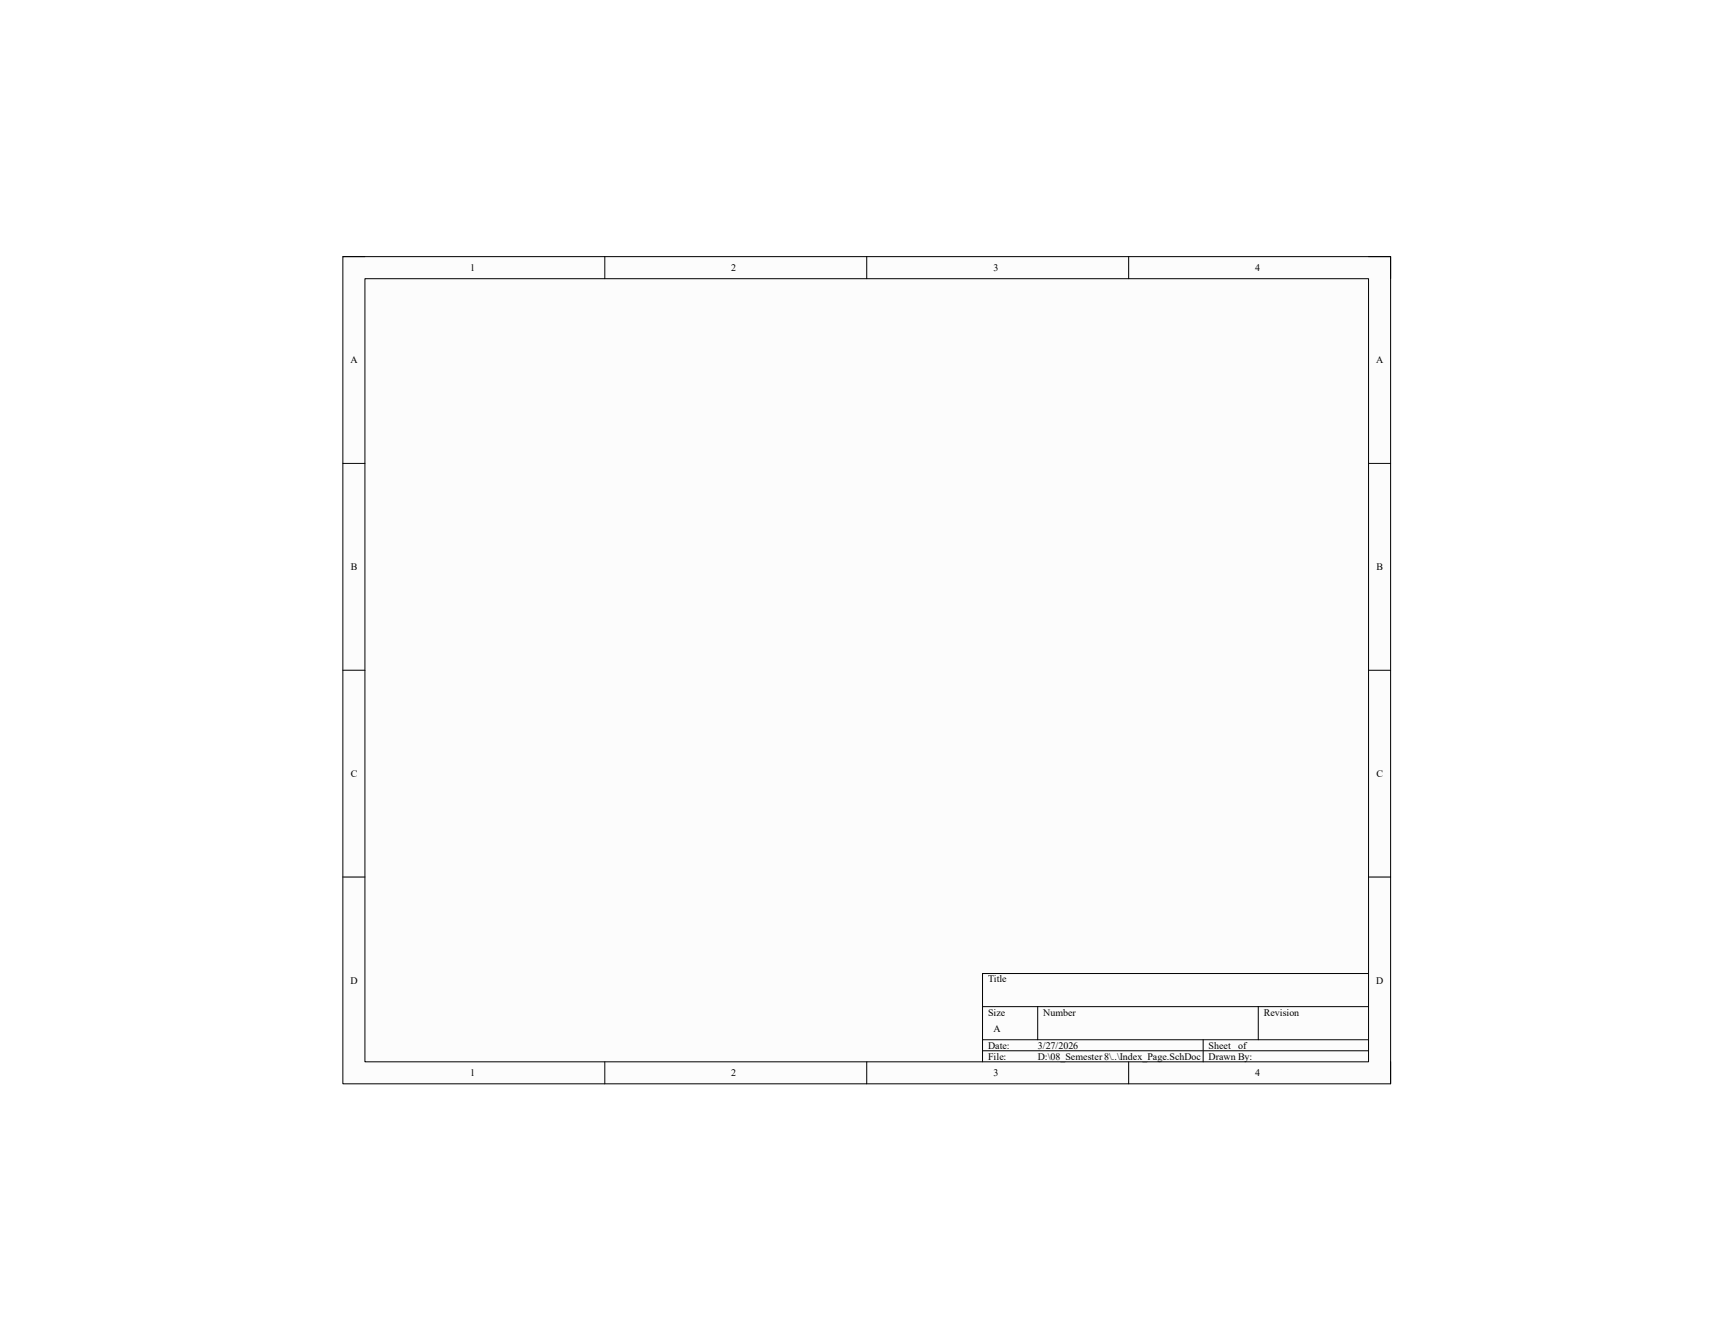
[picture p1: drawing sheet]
<svg xmlns="http://www.w3.org/2000/svg" width="279mm" height="216mm" viewBox="0 0 279 216" stroke-linecap="round" stroke-linejoin="round" font-family="sans-serif">
<defs><g id="words">
<g font-size="1.6">
<text x="75.7" y="43.6">1</text>
<text x="117.8" y="43.6">2</text>
<text x="160.1" y="43.6">3</text>
<text x="202.2" y="43.6">4</text>
<text x="56.5" y="58.5">A</text>
<text x="221.7" y="58.5">A</text>
<text x="56.5" y="91.9">B</text>
<text x="221.8" y="91.9">B</text>
<text x="56.5" y="125.2">C</text>
<text x="221.8" y="125.2">C</text>
<text x="56.5" y="158.5">D</text>
<text x="159.2" y="158.3">Title</text>
<text x="221.7" y="158.5">D</text>
<text x="159.2" y="163.6">Size</text>
<text x="160.1" y="166.3">A</text>
<text x="168.1" y="163.6">Number</text>
<text x="203.6" y="163.6">Revision</text>
<text x="75.7" y="173.4">1</text>
<text x="117.8" y="173.4">2</text>
<text x="159.2" y="169">Date:</text>
<text x="159.2" y="170.7">File:</text>
<text x="160.1" y="173.4">3</text>
<text x="167.2" y="170.7">D:\08_Semester 8\..\Index_Page.SchDoc</text>
<text x="167.2" y="169">3/27/2026</text>
<text x="194.7" y="169">Sheet</text>
<text x="194.7" y="170.7">Drawn By:</text>
<text x="199.5" y="169">of</text>
<text x="202.2" y="173.4">4</text>
</g>
</g></defs>
<path d="M55.2 41.3h168.9v133.3h-168.9z" fill-rule="evenodd" fill="#fffcf8"/>
<path d="M55.2 41.3h168.9v133.3h-168.9z" fill="none" stroke="#000" stroke-width=".16"/>
<path d="M58.8 44.9h161.7v126.2h-161.7z" fill-rule="evenodd" fill="#fffcf8"/>
<g fill="none" stroke="#000" stroke-width=".16">
<path d="M55.2 41.3h3.6M58.8 44.9h161.7v126.2h-161.7zM97.5 41.3v3.6M139.7 41.3v3.6M181.9 41.3v3.6M220.5 41.3h3.6v3.6M55.2 74.7h3.6M220.5 74.7h3.6M55.2 108h3.6M220.5 108h3.6M55.2 141.3h3.6M220.5 141.3h3.6"/>
<path d="M220.5 156.9h-62.2v14.2M97.5 171.1v3.5M139.7 171.1v3.5M158.3 162.2h62.2M158.3 167.5h62.2M158.3 169.3h62.2M167.2 162.2v5.3M181.9 171.1v3.5M193.9 167.5v3.6M202.7 162.2v5.3M224.1 171.1v3.5"/>
</g>
<use href="#words"/>
</svg>
